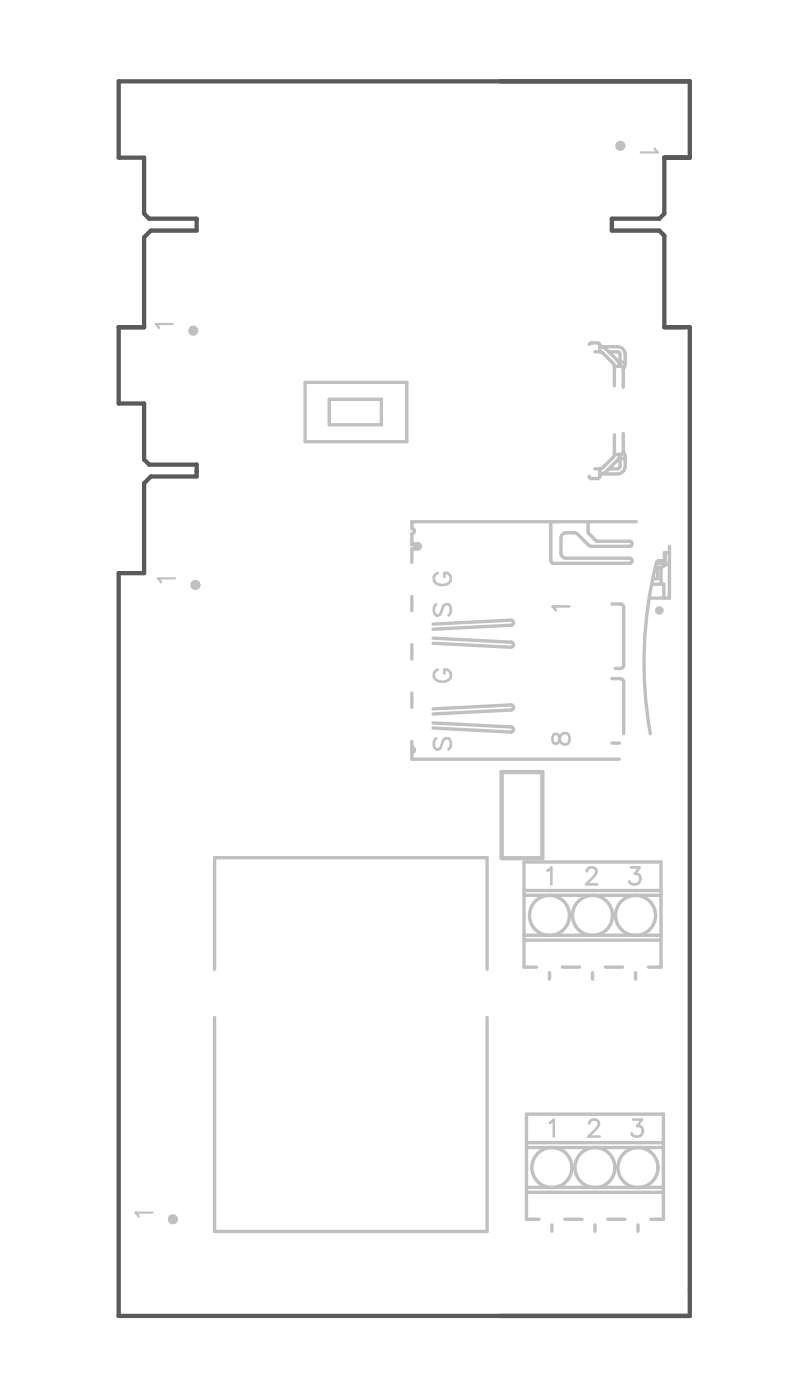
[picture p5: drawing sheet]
<svg xmlns="http://www.w3.org/2000/svg" width="159mm" height="275mm" viewBox="0 0 159 275" stroke-linecap="round" stroke-linejoin="round" font-family="sans-serif">
<g fill="none" stroke="#c0c0c0" stroke-width=".66">
<path d="M59.9 75.1h19.9v11.6h-19.9zM64.6 78.4h10.2v5h-10.2zM115.6 67.6l.3-.3 1.5 .1 .3 .3v1.4M116.7 69.1h1M117.7 69.1l.6 .2 2 2 .2 .6M119.4 69.1h1.7l.5 .2v2.2l-.1 .3M120.5 71.9h1.4l.3 .3 .1 3.8M120.5 71.9v3.9M121.5 71.9l-.3-1-2.2-2.3-.6-.4-.7-.1h3.4a1.5 1.5 0 0 1 1.5 1.5v2.1l-.3 .8M121.6 71.1h1M116.7 92h1M117.7 92v1.5l-.3 .4h-1.6l-.2-.4"/>
<path d="M120.5 89.2l-.2 .6-2 2-.6 .2M120.5 85.3v3.9M121.5 89.3l.1 .3v2.2l-.5 .2h-1.7M121.6 90h1M122.3 85.1l-.1 3.8-.3 .3h-1.4M122.3 88.6l.3 .8a4.8 4.8 0 0 1-.2 3l-.8 .6h-.5h-3.4l1-.3 2.3-2.2 .4-.6 .1-.7M80.8 117.1v2.8M80.8 106.7h1.2M81.4 106.9v.8M82 106.7a.5 .5 0 0 1 .5 .5 .5 .5 0 0 1-.5 .5h-1.2v2.7M108.1 102.4v7.7l.2 .4 15.2 .1a.5 .5 0 0 0 .5-.5 .5 .5 0 0 0-.5-.5h-12.4a1 1 0 0 1-1-1v-3a1 1 0 0 1 1-1h1.5l.5 .1 2.3 2.3 .5 .2h7.6a.5 .5 0 0 0 .5-.5 .5 .5 0 0 0-.5-.5h-6.4l-1.7-1.6v-2.2M120 118.6h1.7a.67 .67 0 0 1 .7 .6v11.3a.67 .67 0 0 1-.7 .7h-1"/>
<path d="M124.9 102.4h-44.1v1.4a.5 .5 0 0 1 .5 .5 .5 .5 0 0 1-.5 .5v2.1h1.1v.8M127.8 114.7h2.4v2.7M128.5 111.4h1.2M129 111.4v2.2h-.9M129.2 110.1v.5M129.7 110.1l-.5 .5M129.7 110.1h.8M129.7 110.1h.1M129.7 111.4v3.3M130.5 108.5v2.1h-1.3M131.3 108.5h-1v1.6h-1l-.4 .2a78.8 78.8 0 0 0-1.3 33.7M131.3 110.4l-1.6 1"/>
<path d="M131.3 107.2v10.2h-3.9M80.8 126.6v2.8M80.8 136v2.9M85 122.5l15.2-.8a.5 .5 0 0 1 .5 .5 .5 .5 0 0 1-.4 .5l-15.3 .8M85 139.2l15.2-.8a.5 .5 0 0 1 .5 .4 .5 .5 0 0 1-.4 .6l-15.3 .8M85 125.3l15.3 .8a.5 .5 0 0 1 .4 .5 .5 .5 0 0 1-.5 .5l-15.2-.8M120 133.2h1.7a.67 .67 0 0 1 .7 .7v10.1M80.8 146.7a.5 .5 0 0 1 .5 .5 .5 .5 0 0 1-.5 .5M80.8 145.5v3.5h40.7M85 141.9l15.3 .8a.5 .5 0 0 1 .4 .5 .5 .5 0 0 1-.5 .5l-15.2-.8M120 145.9h1.5M102.8 175.8h26.9"/>
<path d="M102.8 174.8h26.9M42.1 190.3v-21.9h53.5v21.9M42.1 199.7v42h53.5v-42M102.8 183.6h26.9M102.8 184.5h26.9M105.3 189.8h-2.5v-20.6h26.9v20.6h-2.5M107.8 190.9v1.3M110.3 189.8h3.4M116.2 190.9v1.3M118.8 189.8h3.4M124.7 190.9v1.3M103.3 233.1h26.8"/>
<path d="M103.3 224.3h26.8M103.3 225.3h26.8M103.3 234h26.8M105.7 239.3h-2.4v-20.6h26.8v20.6h-2.4M110.8 239.3h3.4M119.3 239.3h3.3M108.3 240.4v1.3M116.7 240.4v1.3M125.2 240.4v1.3"/>
<circle cx="107.8" cy="179.7" r="3.9"/>
<circle cx="116.2" cy="179.7" r="3.9"/>
<circle cx="124.7" cy="179.7" r="3.9"/>
<circle cx="108.3" cy="229.2" r="3.9"/>
<circle cx="116.7" cy="229.2" r="3.9"/>
<circle cx="125.2" cy="229.2" r="3.9"/>
</g>
<path d="M98.4 151.6h8v16.9h-8z" fill="none" stroke="#c0c0c0" stroke-width=".84"/>
<path d="M128.4 29.1l.7 .8h-3.4M33.9 63.6h-3.4l.7 .8M34.3 113.5h-3.3l.6 .8M29.9 238h-3.3l.6 .8" fill="none" stroke="#c0c0c0" stroke-width=".42"/>
<path d="M85.6 118.6a1.46 1.46 0 0 0 0 2.2 .85 .85 0 0 0 .9-.6l.4-1a.81 .81 0 0 1 .6-.6 .81 .81 0 0 1 .8 .3 1.53 1.53 0 0 1-.3 1.9M85.9 112.5a1.22 1.22 0 0 0-.8 1.4 1.22 1.22 0 0 0 1.3 .9 1.53 1.53 0 0 0 2-1.5 1.12 1.12 0 0 0-1.2-.8v.8M111.7 119h-3.3l.6 .8M85.9 131.4a1.22 1.22 0 0 0-.8 1.4 1.22 1.22 0 0 0 1.3 1 1.53 1.53 0 0 0 2-1.6 1.12 1.12 0 0 0-1.2-.8v.8M85.6 144.9a1.46 1.46 0 0 0 0 2.2 .85 .85 0 0 0 .9-.6l.4-1a.81 .81 0 0 1 .6-.6 .81 .81 0 0 1 .8 .3 1.53 1.53 0 0 1-.3 1.9M108.6 144.2a1.26 1.26 0 0 0 .3 1.8l.6-.2 .2-.3a1.53 1.53 0 0 1 .9-1.6 .86 .86 0 0 1 1.1 .8v.6a.95 .95 0 0 1-1 .9 .95 .95 0 0 1-.9-1l-.1-.7a.67 .67 0 0 0-1.1-.3zM107.4 170.9l.8-.6v3.3M115.1 171.1a.83 .83 0 0 1 .7-.8h.6a.81 .81 0 0 1 .5 1.2l-1.9 2.1h2.2M123.7 170.3h1.8l-1 1.2a1.07 1.07 0 0 1 1.2 1.3 1.07 1.07 0 0 1-1.5 .8l-.5-.2-.3-.4M124.2 219.8h1.8l-1 1.2a1.07 1.07 0 0 1 1.1 1.3 1.07 1.07 0 0 1-1.4 .8l-.5-.2-.3-.4M107.9 220.4l.7-.6v3.3M115.6 220.6a.83 .83 0 0 1 .6-.8h.7a.81 .81 0 0 1 .4 1.2l-1.8 2.1h2.2" fill="none" stroke="#c0c0c0" stroke-width=".5"/>
<g fill="none" stroke="#c0c0c0" stroke-width="1">
<circle cx="121.7" cy="28.6" r=".5"/>
<circle cx="37.9" cy="64.9" r=".5"/>
<circle cx="38.3" cy="114.8" r=".5"/>
<circle cx="33.9" cy="239.3" r=".5"/>
</g>
<circle cx="129.3" cy="119.8" r=".42" fill="none" stroke="#c0c0c0" stroke-width=".83"/>
<circle cx="23.3" cy="258.3" r=".42" fill="#5a5a5a"/>
<path d="M23.3 16h112v14.9h-5v11l-1 1h-9.3v2.4h9.3l1 1v17.9h5v194.1h-112v-145.8h5v-17.6l1.3-1.4h9v-2.3h-9.3l-1-1v-11h-5v-15h5v-17.6l1.3-1.3h9v-2.4h-9.3l-1-1v-11h-5z" fill="none" stroke="#5a5a5a" stroke-width=".84"/>
</svg>
